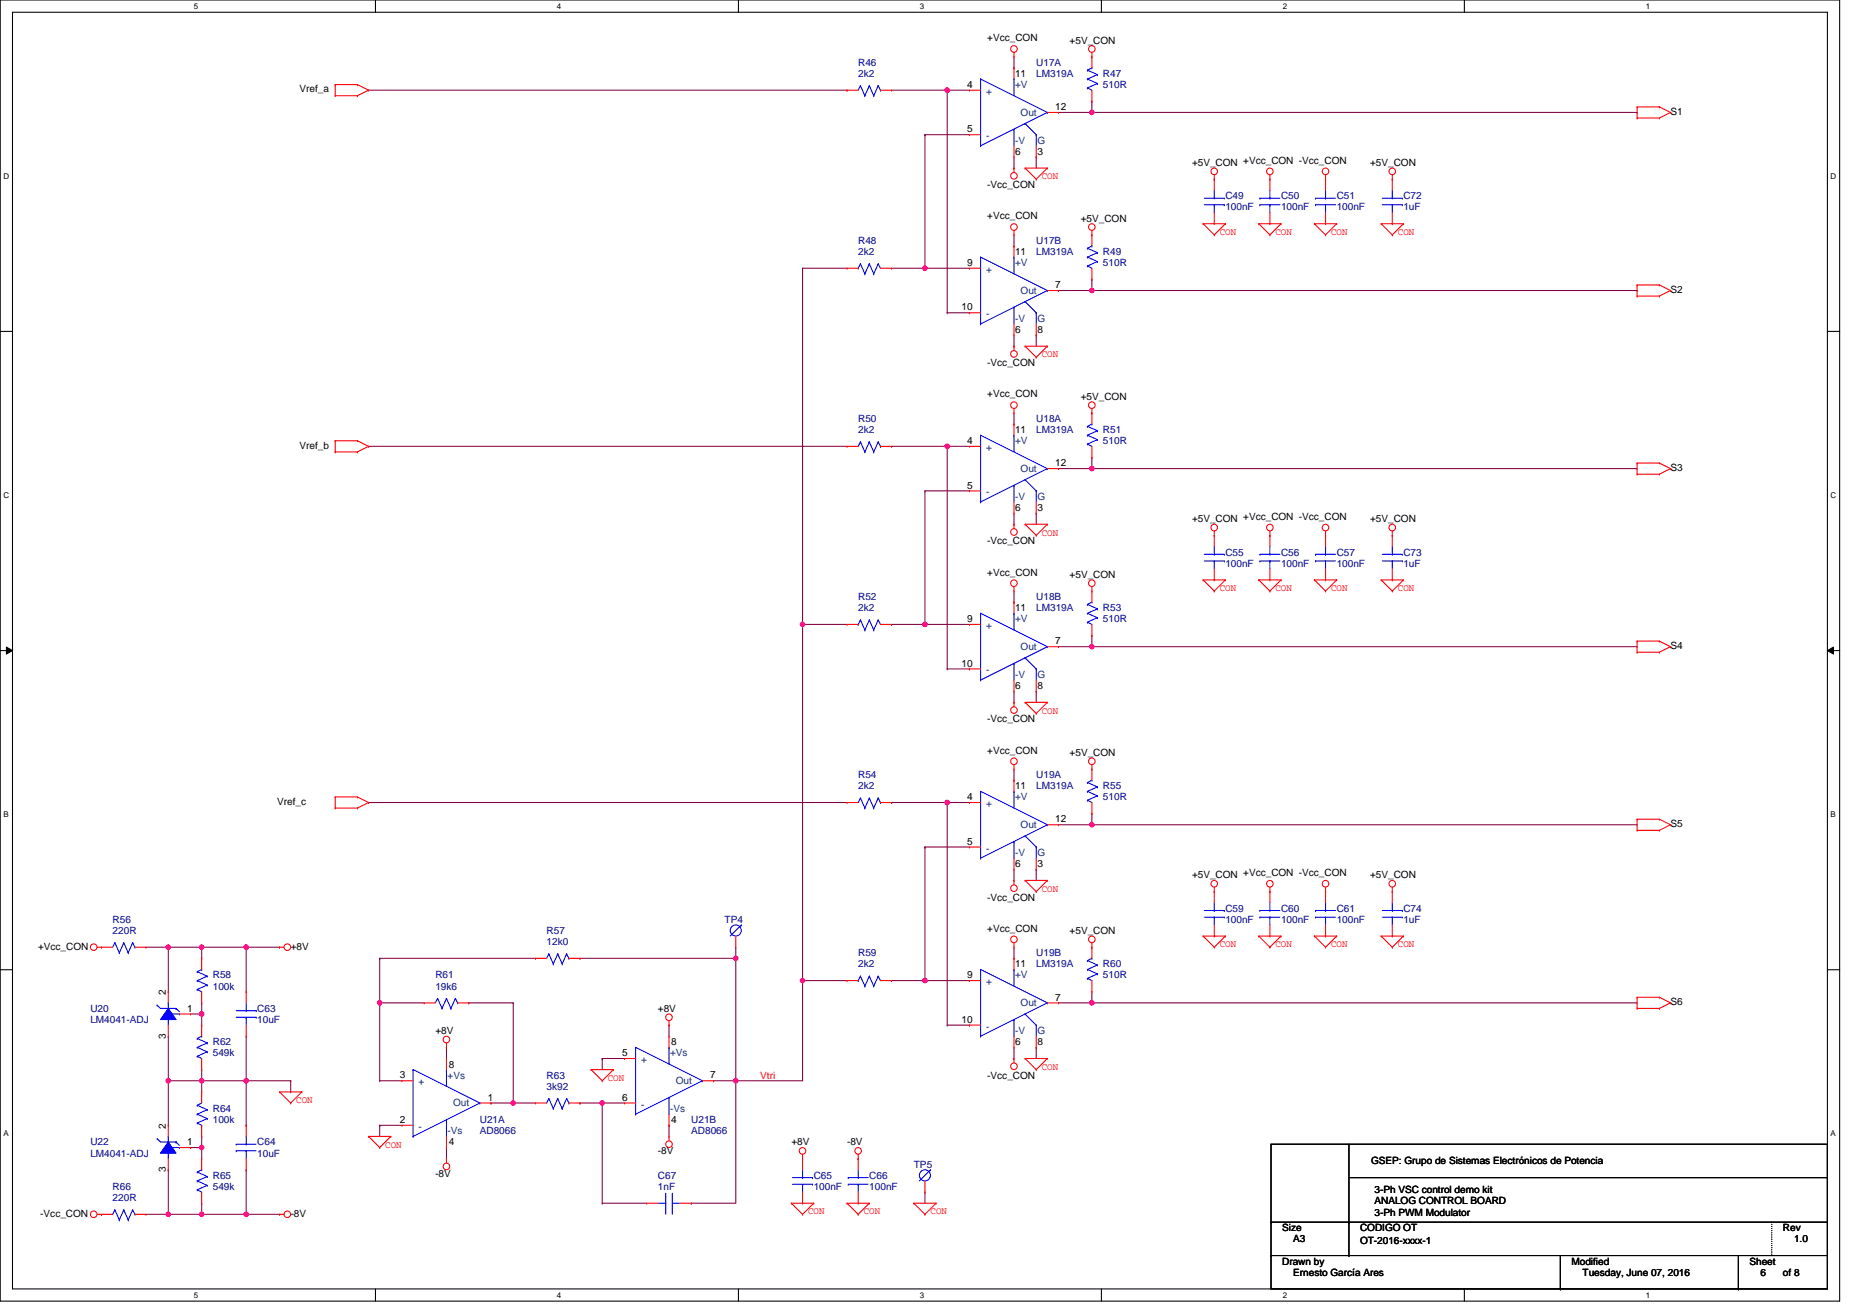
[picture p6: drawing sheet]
<svg xmlns="http://www.w3.org/2000/svg" width="297mm" height="210mm" viewBox="0 0 297 210" stroke-linecap="round" stroke-linejoin="round" font-family="sans-serif">
<defs><g id="words">
<g font-size="1.6" fill="#000080">
<text x="137.1" y="10.5">R46</text>
<text x="165.6" y="10.5">U17A</text>
<text x="137.1" y="12.3">2k2</text>
<text x="165.6" y="12.3">LM319A</text>
<text x="176.2" y="12.3">R47</text>
<text x="176.2" y="14.1">510R</text>
<text x="195.8" y="31.8">C49</text>
<text x="195.8" y="33.6">100nF</text>
<text x="204.7" y="31.8">C50</text>
<text x="204.7" y="33.6">100nF</text>
<text x="213.6" y="31.8">C51</text>
<text x="213.6" y="33.6">100nF</text>
<text x="224.2" y="31.8">C72</text>
<text x="224.2" y="33.6">1uF</text>
<text x="137.1" y="39">R48</text>
<text x="137.1" y="40.7">2k2</text>
<text x="165.6" y="39">U17B</text>
<text x="165.6" y="40.7">LM319A</text>
<text x="176.2" y="40.7">R49</text>
<text x="176.2" y="42.5">510R</text>
<text x="137.1" y="67.4">R50</text>
<text x="137.1" y="69.2">2k2</text>
<text x="165.6" y="67.4">U18A</text>
<text x="165.6" y="69.2">LM319A</text>
<text x="176.2" y="69.2">R51</text>
<text x="176.2" y="71">510R</text>
<text x="195.8" y="88.7">C55</text>
<text x="204.7" y="88.7">C56</text>
<text x="213.6" y="88.7">C57</text>
<text x="224.2" y="88.7">C73</text>
<text x="137.1" y="95.9">R52</text>
<text x="165.6" y="95.9">U18B</text>
<text x="195.8" y="90.5">100nF</text>
<text x="204.7" y="90.5">100nF</text>
<text x="213.6" y="90.5">100nF</text>
<text x="224.2" y="90.5">1uF</text>
<text x="137.1" y="97.6">2k2</text>
<text x="165.6" y="97.6">LM319A</text>
<text x="176.2" y="97.6">R53</text>
<text x="176.2" y="99.4">510R</text>
<text x="137.1" y="124.3">R54</text>
<text x="165.6" y="124.3">U19A</text>
<text x="137.1" y="126.1">2k2</text>
<text x="165.6" y="126.1">LM319A</text>
<text x="176.2" y="126.1">R55</text>
<text x="176.2" y="127.9">510R</text>
<text x="18" y="147.4">R56</text>
<text x="18" y="149.2">220R</text>
<text x="87.3" y="149.2">R57</text>
<text x="115.8" y="147.4">TP4</text>
<text x="195.8" y="145.6">C59</text>
<text x="195.8" y="147.4">100nF</text>
<text x="204.7" y="145.6">C60</text>
<text x="204.7" y="147.4">100nF</text>
<text x="213.6" y="145.6">C61</text>
<text x="213.6" y="147.4">100nF</text>
<text x="224.2" y="145.6">C74</text>
<text x="224.2" y="147.4">1uF</text>
<text x="87.3" y="151">12k0</text>
<text x="137.1" y="152.7">R59</text>
<text x="137.1" y="154.5">2k2</text>
<text x="165.6" y="152.7">U19B</text>
<text x="165.6" y="154.5">LM319A</text>
<text x="176.2" y="154.5">R60</text>
<text x="14.4" y="161.6">U20</text>
<text x="34" y="156.3">R58</text>
<text x="34" y="158.1">100k</text>
<text x="41.1" y="161.6">C63</text>
<text x="69.6" y="156.3">R61</text>
<text x="69.6" y="158.1">19k6</text>
<text x="176.2" y="156.3">510R</text>
<text x="14.4" y="163.4">LM4041-ADJ</text>
<text x="34" y="167">R62</text>
<text x="41.1" y="163.4">10uF</text>
<text x="34" y="168.8">549k</text>
<text x="87.3" y="172.3">R63</text>
<text x="34" y="177.6">R64</text>
<text x="34" y="179.4">100k</text>
<text x="76.7" y="179.4">U21A</text>
<text x="87.3" y="174.1">3k92</text>
<text x="110.5" y="179.4">U21B</text>
<text x="14.4" y="183">U22</text>
<text x="14.4" y="184.8">LM4041-ADJ</text>
<text x="41.1" y="183">C64</text>
<text x="41.1" y="184.8">10uF</text>
<text x="76.7" y="181.2">AD8066</text>
<text x="110.5" y="181.2">AD8066</text>
<text x="18" y="190.1">R66</text>
<text x="18" y="191.9">220R</text>
<text x="34" y="188.3">R65</text>
<text x="34" y="190.1">549k</text>
<text x="105.1" y="188.3">C67</text>
<text x="105.1" y="190.1">1nF</text>
<text x="130" y="188.3">C65</text>
<text x="130" y="190.1">100nF</text>
<text x="138.9" y="188.3">C66</text>
<text x="138.9" y="190.1">100nF</text>
<text x="146" y="186.5">TP5</text>
</g>
<g font-size="1.6">
<text x="157.8" y="6.6">+Vcc_CON</text>
<text x="170.9" y="7">+5V_CON</text>
<text x="47.9" y="14.8">Vref_a</text>
<text x="154.5" y="14">4</text>
<text x="162.2" y="12.3">11</text>
<text x="168.6" y="17.6">12</text>
<text x="154.5" y="21.1">5</text>
<text x="266.9" y="18.3">S1</text>
<text x="162.2" y="24.7">6</text>
<text x="165.8" y="24.7">3</text>
<text x="190.5" y="26.5">+5V_CON +Vcc_CON -Vcc_CON</text>
<text x="218.9" y="26.5">+5V_CON</text>
<text x="157.8" y="35">+Vcc_CON</text>
<text x="157.8" y="30.1">-Vcc_CON</text>
<text x="172.7" y="35.4">+5V_CON</text>
<text x="162.2" y="40.7">11</text>
<text x="154.5" y="42.5">9</text>
<text x="168.6" y="46">7</text>
<text x="266.9" y="46.8">S2</text>
<text x="153.7" y="49.6">10</text>
<text x="162.2" y="53.2">6</text>
<text x="165.8" y="53.2">8</text>
<text x="157.8" y="58.5">-Vcc_CON</text>
<text x="157.8" y="63.5">+Vcc_CON</text>
<text x="172.7" y="63.8">+5V_CON</text>
<text x="47.9" y="71.7">Vref_b</text>
<text x="154.5" y="70.9">4</text>
<text x="162.2" y="69.2">11</text>
<text x="168.6" y="74.5">12</text>
<text x="266.9" y="75.2">S3</text>
<text x="154.5" y="78">5</text>
<text x="162.2" y="81.6">6</text>
<text x="165.8" y="81.6">3</text>
<text x="190.5" y="83.4">+5V_CON +Vcc_CON -Vcc_CON</text>
<text x="218.9" y="83.4">+5V_CON</text>
<text x="157.8" y="87">-Vcc_CON</text>
<text x="157.8" y="91.9">+Vcc_CON</text>
<text x="170.9" y="92.3">+5V_CON</text>
<text x="154.5" y="99.4">9</text>
<text x="162.2" y="97.6">11</text>
<text x="153.7" y="106.5">10</text>
<text x="168.6" y="102.9">7</text>
<text x="266.9" y="103.7">S4</text>
<text x="162.2" y="110.1">6</text>
<text x="165.8" y="110.1">8</text>
<text x="157.8" y="115.4">-Vcc_CON</text>
<text x="157.8" y="120.4">+Vcc_CON</text>
<text x="170.9" y="120.7">+5V_CON</text>
<text x="44.3" y="128.6">Vref_c</text>
<text x="154.5" y="127.8">4</text>
<text x="162.2" y="126.1">11</text>
<text x="168.6" y="131.4">12</text>
<text x="154.5" y="134.9">5</text>
<text x="266.9" y="132.1">S5</text>
<text x="157.8" y="143.9">-Vcc_CON</text>
<text x="162.2" y="138.5">6</text>
<text x="165.8" y="138.5">3</text>
<text x="190.5" y="140.3">+5V_CON +Vcc_CON -Vcc_CON</text>
<text x="218.9" y="140.3">+5V_CON</text>
<text x="157.8" y="148.8">+Vcc_CON</text>
<text x="170.9" y="149.2">+5V_CON</text>
<text x="6.1" y="151.7">+Vcc_CON</text>
<text x="46.4" y="151.7">+8V</text>
<text x="162.2" y="154.5">11</text>
<text x="26.5" y="159" transform="rotate(-90 26.5 159)">2</text>
<text x="29.9" y="161.6">1</text>
<text x="105.1" y="161.6">+8V</text>
<text x="154.5" y="156.3">9</text>
<text x="168.6" y="159.8">7</text>
<text x="266.9" y="160.6">S6</text>
<text x="26.5" y="165.9" transform="rotate(-90 26.5 165.9)">3</text>
<text x="69.6" y="165.2">+8V</text>
<text x="107.3" y="167">8</text>
<text x="153.7" y="163.4">10</text>
<text x="162.2" y="167">6</text>
<text x="165.8" y="167">8</text>
<text x="63.9" y="172.3">3</text>
<text x="71.7" y="170.5">8</text>
<text x="99.4" y="168.7">5</text>
<text x="113.5" y="172.3">7</text>
<text x="157.8" y="172.3">-Vcc_CON</text>
<text x="63.9" y="179.4">2</text>
<text x="77.9" y="175.8">1</text>
<text x="99.4" y="175.8">6</text>
<text x="107.3" y="179.4">4</text>
<text x="26.5" y="180.3" transform="rotate(-90 26.5 180.3)">2</text>
<text x="29.9" y="182.9">1</text>
<text x="71.7" y="183">4</text>
<text x="105.1" y="184.4">-8V</text>
<text x="126.5" y="183">+8V</text>
<text x="135.3" y="183">-8V</text>
<text x="26.5" y="187.2" transform="rotate(-90 26.5 187.2)">3</text>
<text x="69.6" y="187.9">-8V</text>
<text x="219.1" y="186">GSEP: Grupo de Sistemas Electrónicos de Potencia</text>
<text x="219.6" y="190.6">3-Ph VSC control demo kit</text>
<text x="6.4" y="194.4">-Vcc_CON</text>
<text x="46.4" y="194.4">-8V</text>
<text x="204.9" y="196.7">Size</text>
<text x="217.3" y="196.7">CODIGO OT</text>
<text x="219.6" y="192.4">ANALOG CONTROL BOARD</text>
<text x="219.6" y="194.2">3-Ph PWM Modulator</text>
<text x="284.9" y="196.7">Rev</text>
<text x="204.9" y="202">Drawn by</text>
<text x="206.6" y="198.4">A3</text>
<text x="206.6" y="203.8">Ernesto García Ares</text>
<text x="217.3" y="198.8">OT-2016-xxxx-1</text>
<text x="251.1" y="202">Modified</text>
<text x="252.9" y="203.8">Tuesday, June 07, 2016</text>
<text x="279.5" y="202">Sheet</text>
<text x="281.3" y="203.8">6</text>
<text x="284.9" y="203.8">of 8</text>
<text x="286.7" y="198.4">1.0</text>
</g>
<g font-size="1.6" fill="#004080">
<text x="157.6" y="15.1">+</text>
<text x="162.2" y="14.1">+V</text>
<text x="157.6" y="22.2">-</text>
<text x="162.2" y="23">-V</text>
<text x="163.1" y="18.5">Out</text>
<text x="165.8" y="23">G</text>
<text x="157.6" y="43.6">+</text>
<text x="162.2" y="42.5">+V</text>
<text x="163.1" y="47">Out</text>
<text x="157.6" y="50.7">-</text>
<text x="162.2" y="51.4">-V</text>
<text x="165.8" y="51.4">G</text>
<text x="162.2" y="71">+V</text>
<text x="157.6" y="72">+</text>
<text x="163.1" y="75.4">Out</text>
<text x="157.6" y="79.1">-</text>
<text x="162.2" y="79.9">-V</text>
<text x="165.8" y="79.9">G</text>
<text x="157.6" y="100.5">+</text>
<text x="162.2" y="99.4">+V</text>
<text x="157.6" y="107.6">-</text>
<text x="163.1" y="103.9">Out</text>
<text x="162.2" y="108.3">-V</text>
<text x="165.8" y="108.3">G</text>
<text x="157.6" y="128.9">+</text>
<text x="162.2" y="127.9">+V</text>
<text x="157.6" y="136">-</text>
<text x="162.2" y="136.7">-V</text>
<text x="163.1" y="132.3">Out</text>
<text x="165.8" y="136.7">G</text>
<text x="157.6" y="157.4">+</text>
<text x="162.2" y="156.3">+V</text>
<text x="163.1" y="160.8">Out</text>
<text x="157.6" y="164.5">-</text>
<text x="162.2" y="165.2">-V</text>
<text x="165.8" y="165.2">G</text>
<text x="66.9" y="173.4">+</text>
<text x="71.5" y="172.3">+Vs</text>
<text x="102.5" y="169.8">+</text>
<text x="107.1" y="168.8">+Vs</text>
<text x="108" y="173.2">Out</text>
<text x="72.4" y="176.8">Out</text>
<text x="102.5" y="176.9">-</text>
<text x="107.1" y="177.6">-Vs</text>
<text x="66.9" y="180.5">-</text>
<text x="71.5" y="181.2">-Vs</text>
</g>
<g font-size="1.6" fill="#f00">
<text x="166.5" y="28.6">CON</text>
<text x="194.9" y="37.5">CON</text>
<text x="203.8" y="37.5">CON</text>
<text x="212.7" y="37.5">CON</text>
<text x="223.4" y="37.5">CON</text>
<text x="166.5" y="57.1">CON</text>
<text x="166.5" y="85.5">CON</text>
<text x="194.9" y="94.4">CON</text>
<text x="203.8" y="94.4">CON</text>
<text x="212.7" y="94.4">CON</text>
<text x="223.4" y="94.4">CON</text>
<text x="166.5" y="114">CON</text>
<text x="166.5" y="142.4">CON</text>
<text x="194.9" y="151.3">CON</text>
<text x="203.8" y="151.3">CON</text>
<text x="212.7" y="151.3">CON</text>
<text x="223.4" y="151.3">CON</text>
<text x="97.1" y="172.7">CON</text>
<text x="121.5" y="172.3">Vtri</text>
<text x="166.5" y="170.9">CON</text>
<text x="47.3" y="176.2">CON</text>
<text x="61.6" y="183.3">CON</text>
<text x="129.1" y="194">CON</text>
<text x="138" y="194">CON</text>
<text x="148.7" y="194">CON</text>
</g>
<g font-size="1.3">
<text x="31" y="1.4">5</text>
<text x="89" y="1.4">4</text>
<text x="147" y="1.4">3</text>
<text x="205" y="1.4">2</text>
<text x="263" y="1.4">1</text>
<text x=".5" y="28.6">D</text>
<text x="292.5" y="28.6">D</text>
<text x=".5" y="79.6">C</text>
<text x="292.5" y="79.6">C</text>
<text x=".5" y="130.5">B</text>
<text x="292.5" y="130.5">B</text>
<text x=".5" y="181.5">A</text>
<text x="292.5" y="181.5">A</text>
<text x="31" y="207.3">5</text>
<text x="89" y="207.3">4</text>
<text x="147" y="207.3">3</text>
<text x="205" y="207.3">2</text>
<text x="263" y="207.3">1</text>
</g>
</g></defs>
<path d="M0 0h293.9v207.8h-293.9zM2 2h290v203.9h-290z" fill="none" stroke="#000" stroke-width=".17"/>
<g fill="#fff">
<path d="M31 .3h.7v1.4h-.7z"/>
<path d="M31 206.2h.7v1.4h-.7z"/>
</g>
<path d="M60 0v2M60 205.9v2" fill="none" stroke="#000" stroke-width=".17"/>
<g fill="#fff">
<path d="M89 .3h.7v1.4h-.7z"/>
<path d="M89 206.2h.7v1.4h-.7z"/>
</g>
<path d="M118 0v2M118 205.9v2" fill="none" stroke="#000" stroke-width=".17"/>
<g fill="#fff">
<path d="M147 .3h.7v1.4h-.7z"/>
<path d="M147 206.2h.7v1.4h-.7z"/>
</g>
<path d="M176 0v2M176 205.9v2" fill="none" stroke="#000" stroke-width=".17"/>
<g fill="#fff">
<path d="M205 .3h.7v1.4h-.7z"/>
<path d="M205 206.2h.7v1.4h-.7z"/>
</g>
<path d="M234 0v2M234 205.9v2" fill="none" stroke="#000" stroke-width=".17"/>
<g fill="#fff">
<path d="M263 .3h.7v1.4h-.7z"/>
<path d="M263 206.2h.7v1.4h-.7z"/>
<path d="M.5 27.4h1v1.5h-1z"/>
<path d="M292.5 27.4h.9v1.5h-.9z"/>
<path d="M.5 78.4h1v1.4h-1z"/>
<path d="M292.5 78.4h.9v1.4h-.9z"/>
</g>
<path d="M0 52.9h2M292 52.9h1.9" fill="none" stroke="#000" stroke-width=".17"/>
<g fill="#fff">
<path d="M.5 129.4h.9v1.4h-.9z"/>
<path d="M292.5 129.4h.8v1.4h-.8z"/>
</g>
<path d="M0 103.9h2M292 103.9h1.9" fill="none" stroke="#000" stroke-width=".17"/>
<path d="M1 103.4l1 .5-1 .6zM292 103.9l1-.5v1.1z" fill="#000"/>
<path d="M1 103.4l1 .5-1 .6zM292 103.9l1-.5v1.1z" fill="none" stroke="#000" stroke-width=".16"/>
<g fill="#fff">
<path d="M.5 180.4h.9v1.4h-.9z"/>
<path d="M292.5 180.4h.8v1.4h-.8z"/>
</g>
<path d="M0 154.9h2M292 154.9h1.9" fill="none" stroke="#000" stroke-width=".17"/>
<path d="M58.9 14.4h76.4M135.3 14.4h.1M142.5 14.4h8.8M151.3 14.4h.1" fill="none" stroke="#800040" stroke-width=".17"/>
<circle cx="151.3" cy="14.4" r=".36" fill="#f0f"/>
<circle cx="151.3" cy="14.4" r=".36" fill="none" stroke="#f0f" stroke-width=".17"/>
<path d="M142.5 42.9h5.3M147.8 42.9h.1M142.5 71.3h.1M142.5 71.3h8.8M142.5 99.7h.1M142.5 99.7h5.3" fill="none" stroke="#800040" stroke-width=".17"/>
<circle cx="151.3" cy="71.3" r=".36" fill="#f0f"/>
<circle cx="151.3" cy="71.3" r=".36" fill="none" stroke="#f0f" stroke-width=".17"/>
<path d="M142.5 128.2h.1M142.5 128.2h8.8" fill="none" stroke="#800040" stroke-width=".17"/>
<circle cx="151.3" cy="128.2" r=".36" fill="#f0f"/>
<circle cx="151.3" cy="128.2" r=".36" fill="none" stroke="#f0f" stroke-width=".17"/>
<g fill="none" stroke="#800040" stroke-width=".17">
<path d="M60.7 160.2h.1M60.7 172.6h.1M60.7 160.2h7.1M60.7 160.2v12.4M60.7 172.6h3.5M71.3 167.3h.1M71.3 167.3v1.8M74.9 160.2h.1M74.9 160.2h7.1M82 160.2h.1M82 160.2v16M106.9 163.8h.1"/>
<path d="M106.9 179.8h.1M106.9 163.8v1.7M106.9 179.8v1.7M71.3 183.3h.1M71.3 183.3v1.8"/>
</g>
<circle cx="82" cy="176.2" r=".36" fill="#f0f"/>
<circle cx="82" cy="176.2" r=".36" fill="none" stroke="#f0f" stroke-width=".17"/>
<path d="M60.7 153.1h.1M60.7 153.1h24.9M60.7 153.1v7.1M78.5 176.2h.1M78.5 176.2h3.5" fill="none" stroke="#800040" stroke-width=".17"/>
<circle cx="60.7" cy="160.2" r=".36" fill="#f0f"/>
<circle cx="60.7" cy="160.2" r=".36" fill="none" stroke="#f0f" stroke-width=".17"/>
<path d="M96.2 176.2h.1M96.2 176.2v16M96.2 192.2h.1M96.2 192.2h7.1" fill="none" stroke="#800040" stroke-width=".17"/>
<circle cx="96.2" cy="176.2" r=".36" fill="#f0f"/>
<circle cx="96.2" cy="176.2" r=".36" fill="none" stroke="#f0f" stroke-width=".17"/>
<g fill="none" stroke="#800040" stroke-width=".17">
<path d="M92.7 153.1h.1M92.7 153.1h24.9M117.6 153.1h.1M117.6 153.1v39.1h-7.1M82 176.2h.1M82 176.2h3.6M92.7 176.2h.1M92.7 176.2h7.1M96.2 176.2h.1M114 172.6h.1M114 172.6h3.6M117.6 172.6h.1"/>
<path d="M110.5 192.2h.1"/>
</g>
<circle cx="117.6" cy="172.6" r=".36" fill="#f0f"/>
<circle cx="117.6" cy="172.6" r=".36" fill="none" stroke="#f0f" stroke-width=".17"/>
<circle cx="117.6" cy="153.1" r=".36" fill="#f0f"/>
<circle cx="117.6" cy="153.1" r=".36" fill="none" stroke="#f0f" stroke-width=".17"/>
<g fill="none" stroke="#800040" stroke-width=".17">
<path d="M60.7 179.8h.1M60.7 179.8h3.5M60.7 179.8v1.7M96.2 169.1h.1M96.2 169.1h3.6M96.2 169.1v1.8M117.6 172.6h.1M117.6 172.6h10.6M30.4 183.3h.1M30.4 183.3h1.8M32.2 181.5h.1M32.2 183.3h.1"/>
<path d="M32.2 181.5v3.6"/>
</g>
<circle cx="32.2" cy="183.3" r=".36" fill="#f0f"/>
<circle cx="32.2" cy="183.3" r=".36" fill="none" stroke="#f0f" stroke-width=".17"/>
<path d="M26.9 172.6h.1M26.9 172.6v7.2M26.9 172.6h12.4M32.2 172.6h.1M32.2 172.6v1.8M39.3 172.6h.1M26.9 186.9h.1M26.9 186.9v7.1M32.2 192.2h.1M32.2 192.2v1.8" fill="none" stroke="#800040" stroke-width=".17"/>
<circle cx="32.2" cy="172.6" r=".36" fill="#f0f"/>
<circle cx="32.2" cy="172.6" r=".36" fill="none" stroke="#f0f" stroke-width=".17"/>
<circle cx="39.3" cy="172.6" r=".36" fill="#f0f"/>
<circle cx="39.3" cy="172.6" r=".36" fill="none" stroke="#f0f" stroke-width=".17"/>
<path d="M30.4 162h1.8M32.2 162h.1M32.2 160.2h.1M32.2 163.8h.1M32.2 160.2v3.6M39.3 179.8h.1M39.3 172.6v7.2M39.3 194h.1M39.3 186.9v7.1" fill="none" stroke="#800040" stroke-width=".17"/>
<circle cx="32.2" cy="162" r=".36" fill="#f0f"/>
<circle cx="32.2" cy="162" r=".36" fill="none" stroke="#f0f" stroke-width=".17"/>
<path d="M26.9 172.6h.1M26.9 165.5v7.1" fill="none" stroke="#800040" stroke-width=".17"/>
<circle cx="26.9" cy="172.6" r=".36" fill="#f0f"/>
<circle cx="26.9" cy="172.6" r=".36" fill="none" stroke="#f0f" stroke-width=".17"/>
<path d="M26.9 151.3h.1M26.9 151.3v7.1" fill="none" stroke="#800040" stroke-width=".17"/>
<circle cx="26.9" cy="151.3" r=".36" fill="#f0f"/>
<circle cx="26.9" cy="151.3" r=".36" fill="none" stroke="#f0f" stroke-width=".17"/>
<path d="M26.9 151.3h5.3M32.2 151.3h.1M32.2 153.1h.1M32.2 151.3v1.8M39.3 151.3h.1M39.3 151.3v7.1M32.2 172.6h.1M32.2 170.9v1.7" fill="none" stroke="#800040" stroke-width=".17"/>
<circle cx="39.3" cy="151.3" r=".36" fill="#f0f"/>
<circle cx="39.3" cy="151.3" r=".36" fill="none" stroke="#f0f" stroke-width=".17"/>
<path d="M32.2 151.3h.1M32.2 151.3h7.1" fill="none" stroke="#800040" stroke-width=".17"/>
<circle cx="32.2" cy="151.3" r=".36" fill="#f0f"/>
<circle cx="32.2" cy="151.3" r=".36" fill="none" stroke="#f0f" stroke-width=".17"/>
<path d="M23.3 151.3h3.6M26.9 151.3h.1M39.3 172.6h.1M39.3 165.5v7.1M23.3 194h3.6M26.9 194h.1" fill="none" stroke="#800040" stroke-width=".17"/>
<circle cx="26.9" cy="194" r=".36" fill="#f0f"/>
<circle cx="26.9" cy="194" r=".36" fill="none" stroke="#f0f" stroke-width=".17"/>
<path d="M26.9 194h12.4M32.2 194h.1M39.3 194h.1" fill="none" stroke="#800040" stroke-width=".17"/>
<circle cx="32.2" cy="194" r=".36" fill="#f0f"/>
<circle cx="32.2" cy="194" r=".36" fill="none" stroke="#f0f" stroke-width=".17"/>
<circle cx="39.3" cy="194" r=".36" fill="#f0f"/>
<circle cx="39.3" cy="194" r=".36" fill="none" stroke="#f0f" stroke-width=".17"/>
<g fill="none" stroke="#800040" stroke-width=".17">
<path d="M147.8 21.5h.1M147.8 21.5h7.1M165.6 25.1h.1M165.6 25.1v1.8M147.8 42.9h.1M147.8 42.9h7.1M165.6 53.5h.1M165.6 53.5v1.8M165.6 82h.1M165.6 82v1.7M165.6 110.4h.1M165.6 110.4v1.8"/>
<path d="M165.6 138.9h.1M165.6 138.9v1.7M39.3 151.3h5.4M44.7 151.3h.1M39.3 172.6h7.1M46.4 172.6h.1M46.4 174.4h.1M46.4 172.6v1.8M165.6 167.3h.1M165.6 167.3v1.8M39.3 194h5.4M44.7 194h.1"/>
</g>
<circle cx="147.8" cy="42.8" r=".36" fill="#f0f"/>
<circle cx="147.8" cy="42.8" r=".36" fill="none" stroke="#f0f" stroke-width=".17"/>
<path d="M147.8 99.7h.1M147.8 99.7h7.1" fill="none" stroke="#800040" stroke-width=".17"/>
<circle cx="147.8" cy="99.7" r=".36" fill="#f0f"/>
<circle cx="147.8" cy="99.7" r=".36" fill="none" stroke="#f0f" stroke-width=".17"/>
<g fill="none" stroke="#800040" stroke-width=".17">
<path d="M151.3 14.4h.1M151.3 14.4v35.6M151.3 14.4h3.6M147.8 21.5h.1M147.8 21.5v21.4M151.3 50h.1M58.9 71.3h.1M58.9 71.3h76.4M147.8 78.4v21.3M151.3 71.3h.1M151.3 71.3h3.6M151.3 71.3v35.6"/>
<path d="M128.2 99.7h.1M128.2 99.7v72.9M147.8 99.7h.1M151.3 106.9h.1M58.9 128.2h.1M58.9 128.2h76.4M147.8 135.3h.1M147.8 135.3v21.3h-5.3M151.3 128.2h.1M151.3 128.2h3.6M128.2 156.6h.1M128.2 156.6h7.1"/>
<path d="M142.5 156.6h.1"/>
</g>
<circle cx="128.2" cy="156.6" r=".36" fill="#f0f"/>
<circle cx="128.2" cy="156.6" r=".36" fill="none" stroke="#f0f" stroke-width=".17"/>
<circle cx="128.2" cy="99.7" r=".36" fill="#f0f"/>
<circle cx="128.2" cy="99.7" r=".36" fill="none" stroke="#f0f" stroke-width=".17"/>
<path d="M128.2 42.9h.1M128.2 42.9v56.8M128.2 42.9h7.1M128.2 99.7h.1M128.2 99.7h7.1M174.5 158.4v1.8M169.1 160.2h92.5M174.5 160.2h.1M261.6 160.2h.1" fill="none" stroke="#800040" stroke-width=".17"/>
<circle cx="174.5" cy="160.2" r=".36" fill="#f0f"/>
<circle cx="174.5" cy="160.2" r=".36" fill="none" stroke="#f0f" stroke-width=".17"/>
<path d="M169.1 131.8h92.5M174.5 131.8h.1M174.5 130h.1M174.5 130v1.8M261.6 131.8h.1" fill="none" stroke="#800040" stroke-width=".17"/>
<circle cx="174.5" cy="131.7" r=".36" fill="#f0f"/>
<circle cx="174.5" cy="131.7" r=".36" fill="none" stroke="#f0f" stroke-width=".17"/>
<path d="M169.1 103.3h92.5M174.5 103.3h.1M174.5 101.5h.1M174.5 101.5v1.8M261.6 103.3h.1" fill="none" stroke="#800040" stroke-width=".17"/>
<circle cx="174.5" cy="103.3" r=".36" fill="#f0f"/>
<circle cx="174.5" cy="103.3" r=".36" fill="none" stroke="#f0f" stroke-width=".17"/>
<path d="M169.1 74.9h92.5M174.5 74.9h.1M174.5 73.1h.1M174.5 73.1v1.8M261.6 74.9h.1" fill="none" stroke="#800040" stroke-width=".17"/>
<circle cx="174.5" cy="74.9" r=".36" fill="#f0f"/>
<circle cx="174.5" cy="74.9" r=".36" fill="none" stroke="#f0f" stroke-width=".17"/>
<path d="M169.1 46.4h92.5M174.5 46.4h.1M174.5 44.6h.1M174.5 44.6v1.8M261.6 46.4h.1" fill="none" stroke="#800040" stroke-width=".17"/>
<circle cx="174.5" cy="46.4" r=".36" fill="#f0f"/>
<circle cx="174.5" cy="46.4" r=".36" fill="none" stroke="#f0f" stroke-width=".17"/>
<path d="M169.1 18h92.5M174.5 18h.1M174.5 16.2h.1M174.5 16.2v1.8M261.6 18h.1" fill="none" stroke="#800040" stroke-width=".17"/>
<circle cx="174.5" cy="18" r=".36" fill="#f0f"/>
<circle cx="174.5" cy="18" r=".36" fill="none" stroke="#f0f" stroke-width=".17"/>
<g fill="none" stroke="#800040" stroke-width=".17">
<path d="M162 10.8h.1M162 9.1v1.7M162 26.9h.1M162 39.3h.1M162 25.1v1.8M162 37.5v1.8M151.3 50h3.6M154.9 50h.1M162 55.3h.1M162 53.5v1.8M147.8 78.4h.1M147.8 78.4h7.1"/>
<path d="M162 67.7h.1M162 66v1.7M162 83.7h.1M162 96.2h.1M162 82v1.7M162 94.4v1.8M151.3 106.9h3.6M154.9 106.9h.1M162 112.2h.1M162 110.4v1.8M147.8 135.3h.1M147.8 135.3h7.1"/>
<path d="M151.3 128.2v35.6M162 124.6h.1M162 122.9v1.7M162 138.9v1.7M147.8 156.6h7.1M154.9 156.6h.1M162 140.6h.1M162 153.1h.1M162 151.3v1.8M151.3 163.8h.1M151.3 163.8h3.6M154.9 163.8h.1"/>
<path d="M162 169.1h.1M162 167.3v1.8"/>
</g>
<circle cx="147.8" cy="156.6" r=".36" fill="#f0f"/>
<circle cx="147.8" cy="156.6" r=".36" fill="none" stroke="#f0f" stroke-width=".17"/>
<path d="M117.6 153.1h.1M117.6 151.3v1.8M147.8 190.4h.1M147.8 190.4v1.8" fill="none" stroke="#800040" stroke-width=".17"/>
<g fill="none" stroke="#f00" stroke-width=".17">
<path d="M53.6 15.3h.1M53.6 13.5h.1M53.6 13.5h3.5M53.6 15.3h3.5M53.6 13.5v1.8M57.1 13.5h.1M57.1 15.3h.1M57.1 13.5l1.8 .9M58.9 14.4h.1M58.9 14.4l-1.8 .9M162 9.1h.1M162 8.4v.7"/>
<path d="M174.5 9.1h.1M174.5 8.4v.7M261.6 18.8h.1M261.6 17.1h.1M261.6 17.1v1.7M261.6 17.1h3.5M261.6 18.8h3.5M265.1 17.1h.1M265.1 18.8h.1M265.1 17.1l1.8 .9M266.9 18h.1M266.9 18l-1.8 .8"/>
<path d="M162 37.5h.1M162 26.9h.1M162 26.9v.7M162 36.8v.7M163.8 26.9h.1M163.8 26.9h3.6M163.8 26.9l1.8 1.7M165.6 28.6h.1M167.4 26.9h.1M167.4 26.9l-1.8 1.7M174.5 37.5h.1M174.5 36.8v.7"/>
<path d="M192.2 35.7h.1M192.2 35.7h3.6M192.2 35.7l1.8 1.8M194 37.5h.1M194 28.6h.1M194 27.9v.7M195.8 35.7h.1M195.8 35.7l-1.8 1.8M201.1 35.7h.1M201.1 35.7h3.6M201.1 35.7l1.8 1.8M202.9 37.5h.1"/>
<path d="M202.9 28.6h.1M202.9 27.9v.7M204.7 35.7h.1M204.7 35.7l-1.8 1.8M210 35.7h.1M210 35.7h3.6M210 35.7l1.8 1.8M211.8 37.5h.1M211.8 28.6h.1M211.8 27.9v.7M213.6 35.7h.1M213.6 35.7l-1.8 1.8"/>
<path d="M220.7 35.7h.1M220.7 35.7h3.5M220.7 35.7l1.8 1.8M222.5 37.5h.1M222.5 28.6h.1M222.5 27.9v.7M224.2 35.7h.1M224.2 35.7l-1.7 1.8M162 55.3h.1M162 55.3v.7M163.8 55.3h.1M163.8 55.3h3.6"/>
<path d="M163.8 55.3l1.8 1.8M165.6 57.1h.1M167.4 55.3h.1M167.4 55.3l-1.8 1.8M261.6 47.3h.1M261.6 45.5h.1M261.6 45.5v1.8M261.6 45.5h3.5M261.6 47.3h3.5M265.1 45.5h.1M265.1 47.3h.1M265.1 45.5l1.8 .9"/>
<path d="M266.9 46.4h.1M266.9 46.4l-1.8 .9M53.6 72.2h.1M53.6 70.4h.1M53.6 70.4v1.8M53.6 70.4h3.5M53.6 72.2h3.5M57.1 70.4h.1M57.1 72.2h.1M57.1 70.4l1.8 .9M58.9 71.3h.1M58.9 71.3l-1.8 .9"/>
<path d="M162 66h.1M162 65.3v.7M174.5 66h.1M174.5 65.3v.7M261.6 75.7h.1M261.6 74h.1M261.6 74v1.7M261.6 74h3.5M261.6 75.7h3.5M265.1 74h.1M265.1 75.7h.1M265.1 74l1.8 .9"/>
<path d="M266.9 74.9h.1M266.9 74.9l-1.8 .8M162 94.4h.1M162 83.7h.1M162 83.7v.8M162 93.7v.7M163.8 83.7h.1M163.8 83.7h3.6M163.8 83.7l1.8 1.8M165.6 85.5h.1M167.4 83.7h.1M167.4 83.7l-1.8 1.8"/>
<path d="M174.5 94.4h.1M174.5 93.7v.7M192.2 92.6h.1M192.2 92.6h3.6M192.2 92.6l1.8 1.8M194 94.4h.1M194 85.5h.1M194 84.8v.7M195.8 92.6h.1M195.8 92.6l-1.8 1.8M201.1 92.6h.1M201.1 92.6h3.6"/>
<path d="M201.1 92.6l1.8 1.8M202.9 94.4h.1M202.9 85.5h.1M202.9 84.8v.7M204.7 92.6h.1M204.7 92.6l-1.8 1.8M210 92.6h.1M210 92.6h3.6M210 92.6l1.8 1.8M211.8 94.4h.1M211.8 85.5h.1M211.8 84.8v.7"/>
<path d="M213.6 92.6h.1M213.6 92.6l-1.8 1.8M220.7 92.6h.1M220.7 92.6h3.5M220.7 92.6l1.8 1.8M222.5 94.4h.1M222.5 85.5h.1M222.5 92.6h.1M222.5 84.8v2.5M222.5 90.9v1.7M224.2 92.6h.1M224.2 92.6l-1.7 1.8"/>
<path d="M162 112.2h.1M162 112.2v.7M163.8 112.2h.1M163.8 112.2h3.6M163.8 112.2l1.8 1.8M165.6 114h.1M167.4 112.2h.1M167.4 112.2l-1.8 1.8M261.6 104.2h.1M261.6 102.4h.1M261.6 102.4v1.8M261.6 102.4h3.5"/>
<path d="M261.6 104.2h3.5M265.1 102.4h.1M265.1 104.2h.1M265.1 102.4l1.8 .9M266.9 103.3h.1M266.9 103.3l-1.8 .9M53.6 129.1h.1M53.6 127.3h.1M53.6 127.3v1.8M53.6 127.3h3.5M53.6 129.1h3.5M57.1 127.3h.1"/>
<path d="M57.1 129.1h.1M57.1 127.3l1.8 .9M58.9 128.2h.1M58.9 128.2l-1.8 .9M162 122.9h.1M162 122.2v.7M174.5 122.9h.1M174.5 122.2v.7M261.6 132.6h.1M261.6 130.9h.1M261.6 130.9v1.7M261.6 130.9h3.5"/>
<path d="M261.6 132.6h3.5M265.1 130.9h.1M265.1 132.6h.1M265.1 130.9l1.8 .9M266.9 131.8h.1M266.9 131.8l-1.8 .8M15.5 151.3h.7M16.2 151.3h.1M44.7 151.3h.1M44.7 151.3h.7M85.6 153.1h.1M85.6 153.1h1.7"/>
<path d="M90.9 153.1h1.8M92.7 153.1h.1M135.3 156.6h.1M135.3 156.6h1.8M140.7 156.6h1.8M142.5 156.6h.1M162 151.3h.1M162 140.6h.1M162 140.6v.8M162 150.6v.7M163.8 140.6h.1M163.8 140.6h3.6"/>
<path d="M163.8 140.6l1.8 1.8M165.6 142.4h.1M167.4 140.6h.1M167.4 140.6l-1.8 1.8M174.5 151.3h.1M174.5 150.6v.7M192.2 149.5h.1M192.2 149.5h3.6M192.2 149.5l1.8 1.8M194 151.3h.1M194 142.4h.1M194 149.5h.1"/>
<path d="M194 141.7v2.5M194 147.8v1.7M195.8 149.5h.1M195.8 149.5l-1.8 1.8M201.1 149.5h.1M201.1 149.5h3.6M201.1 149.5l1.8 1.8M202.9 151.3h.1M202.9 142.4h.1M202.9 141.7v.7M204.7 149.5h.1M204.7 149.5l-1.8 1.8"/>
<path d="M210 149.5h.1M210 149.5h3.6M210 149.5l1.8 1.8M211.8 151.3h.1M211.8 142.4h.1M211.8 141.7v.7M213.6 149.5h.1M213.6 149.5l-1.8 1.8M220.7 149.5h.1M220.7 149.5h3.5M220.7 149.5l1.8 1.8M222.5 151.3h.1"/>
<path d="M222.5 142.4h.1M222.5 149.5h.1M222.5 141.7v2.5M222.5 147.8v1.7M224.2 149.5h.1M224.2 149.5l-1.7 1.8M261.6 159.3h.1M261.6 159.3h3.5M261.6 159.3v1.8M265.1 159.3h.1M265.1 159.3l1.8 .9M39.3 179.8h.1"/>
<path d="M39.3 179.8v1.7M44.7 174.4h.1M44.7 174.4h3.5M44.7 174.4l1.7 1.8M46.4 176.2h.1M48.2 174.4h.1M48.2 174.4l-1.8 1.8M71.3 167.3h.1M71.3 166.6v.7M94.5 170.9h.1M94.5 170.9h3.5M94.5 170.9l1.7 1.7"/>
<path d="M96.2 172.6h.1M98 170.9h.1M98 170.9l-1.8 1.7M106.9 163.8h.1M106.9 163v.8M162 169.1h.1M162 169.1v.7M163.8 169.1h.1M163.8 169.1h3.6M163.8 169.1l1.8 1.8M165.6 170.9h.1M167.4 169.1h.1"/>
<path d="M167.4 169.1l-1.8 1.8M261.6 161.1h.1M261.6 161.1h3.5M265.1 161.1h.1M266.9 160.2h.1M266.9 160.2l-1.8 .9M15.5 194h.7M16.2 194h.1M39.3 186.9h.1M39.3 185.1v1.8M44.7 194h.1M44.7 194h.7"/>
<path d="M58.9 181.5h.1M58.9 181.5h3.5M58.9 181.5l1.8 1.8M60.7 183.3h.1M62.4 181.5h.1M62.4 181.5l-1.7 1.8M71.3 185.1h.1M71.3 185.1v.7M106.9 181.5h.1M106.9 181.5v.7M126.5 192.2h.1M126.5 192.2h3.5"/>
<path d="M126.5 192.2l1.7 1.8M128.2 185.1h.1M128.2 194h.1M128.2 184.4v.7M130 192.2h.1M130 192.2l-1.8 1.8M135.3 192.2h.1M135.3 192.2h3.6M135.3 192.2l1.8 1.8M137.1 185.1h.1M137.1 194h.1M137.1 184.4v.7"/>
<path d="M138.9 192.2h.1M138.9 192.2l-1.8 1.8M146 192.2h.1M146 192.2h3.6M146 192.2l1.8 1.8M147.8 194h.1M149.6 192.2h.1M149.6 192.2l-1.8 1.8"/>
<circle cx="162" cy="7.8" r=".53"/>
<circle cx="174.5" cy="7.8" r=".53"/>
<circle cx="162" cy="36.3" r=".53"/>
<circle cx="162" cy="28.1" r=".53"/>
<circle cx="174.5" cy="36.3" r=".53"/>
<circle cx="194" cy="27.4" r=".53"/>
<circle cx="202.9" cy="27.4" r=".53"/>
<circle cx="211.8" cy="27.4" r=".53"/>
<circle cx="222.5" cy="27.4" r=".53"/>
<circle cx="162" cy="56.5" r=".53"/>
<circle cx="162" cy="64.7" r=".53"/>
<circle cx="174.5" cy="64.7" r=".53"/>
<circle cx="162" cy="93.2" r=".53"/>
<circle cx="162" cy="85" r=".53"/>
<circle cx="174.5" cy="93.2" r=".53"/>
<circle cx="194" cy="84.3" r=".53"/>
<circle cx="202.9" cy="84.3" r=".53"/>
<circle cx="211.8" cy="84.3" r=".53"/>
<circle cx="222.5" cy="84.3" r=".53"/>
<circle cx="162" cy="113.4" r=".53"/>
<circle cx="162" cy="121.6" r=".53"/>
<circle cx="174.5" cy="121.6" r=".53"/>
<circle cx="15" cy="151.3" r=".53"/>
<circle cx="45.9" cy="151.3" r=".53"/>
<circle cx="162" cy="150.1" r=".53"/>
<circle cx="162" cy="141.9" r=".53"/>
<circle cx="174.5" cy="150.1" r=".53"/>
<circle cx="194" cy="141.2" r=".53"/>
<circle cx="202.9" cy="141.2" r=".53"/>
<circle cx="211.8" cy="141.2" r=".53"/>
<circle cx="222.5" cy="141.2" r=".53"/>
<circle cx="71.3" cy="166.1" r=".53"/>
<circle cx="106.9" cy="162.5" r=".53"/>
<circle cx="162" cy="170.3" r=".53"/>
<circle cx="15" cy="194" r=".53"/>
<circle cx="45.9" cy="194" r=".53"/>
<circle cx="71.3" cy="186.3" r=".53"/>
<circle cx="106.9" cy="182.8" r=".53"/>
<circle cx="128.2" cy="183.8" r=".53"/>
<circle cx="137.1" cy="183.8" r=".53"/>
</g>
<g fill="none" stroke="#000" stroke-width=".17">
<path d="M203.1 182.8h88.9v23.1h-88.9zM203.1 195.2h.1M203.1 195.2h88.9M215.5 195.2h.1M215.5 182.8v17.8M215.5 188.1h76.5M292 188.1h.1M203.1 200.6h.1M203.1 200.6h88.9M215.5 200.6h.1M249.3 205.9h.1M249.3 200.6v5.3"/>
<path d="M277.8 205.9h.1M277.8 200.6v5.3"/>
</g>
<path d="M283.1 195.2v5.4M283.1 200.6h.1" fill="none" stroke="#000" stroke-width=".17" stroke-dasharray="0 .3"/>
<g fill="none" stroke="#00f" stroke-width=".17">
<path d="M220.9 88.6h3.2M220.9 89.6h3.2M222.5 89.6h.1M222.5 88.6h.1M222.5 87.3v1.3M222.5 89.6v1.3M224.1 88.6h.1M224.1 89.6h.1M87.7 152.4h.1M87.7 152.4l.7 1.6M87.7 152.4l-.4 .7M88.4 154h.1"/>
<path d="M89.1 152.4h.1M89.1 152.4l-.7 1.6M89.1 152.4l.7 1.6M89.8 154h.1M90.5 152.4h.1M90.5 152.4l-.7 1.6M90.5 152.4l.4 .7M90.9 153.1h.1M137.1 156.6h.1M137.5 155.9h.1M137.5 155.9l.7 1.6M137.5 155.9l-.4 .7"/>
<path d="M138.2 157.5h.1M138.9 155.9h.1M138.9 155.9l.7 1.6M138.9 155.9l-.7 1.6M139.6 157.5h.1M140.3 155.9h.1M140.3 155.9l-.7 1.6M140.3 155.9l.4 .7M192.4 145.4h3.2M192.4 146.5h3.2M194 146.5h.1M194 145.4h.1"/>
<path d="M194 144.2v1.2M194 146.5v1.3M195.6 145.4h.1M195.6 146.5h.1M220.9 145.4h3.2M220.9 146.5h3.2M222.5 146.5h.1M222.5 145.4h.1M222.5 144.2v1.2M222.5 146.5v1.3M224.1 145.4h.1M224.1 146.5h.1"/>
<path d="M25.6 161.1h2.5M26.9 162.9h.1M26.9 160.2h.1M26.9 160.2v.9M26.9 162.9v.9M28.1 161.1h.1M37.7 183.8h.1M37.7 182.8h.1M37.7 183.8h3.2M37.7 182.8h3.2M39.3 182.8h.1M39.3 183.8h.1"/>
<path d="M39.3 181.5v1.3M39.3 183.8v1.3"/>
</g>
<path d="M26.9 161.1l1.2 1.8h-2.5z" fill-rule="evenodd" fill="#00f"/>
<g fill="none" stroke="#00f" stroke-width=".17">
<path d="M201.3 31.7h.1M201.3 32.7h.1M201.3 31.7h3.2M201.3 32.7h3.2M202.9 32.7h.1M202.9 31.7h.1M202.9 30.4v1.3M202.9 32.7v1.3M137.1 42.9h.1M137.5 42.1h.1M137.5 42.1l.7 1.6M137.5 42.1l-.4 .8"/>
<path d="M138.2 43.7h.1M138.9 42.1h.1M138.9 42.1l.7 1.6M138.9 42.1l-.7 1.6M139.6 43.7h.1M140.3 42.1h.1M140.3 42.1l-.7 1.6M140.3 42.1l.4 .8M201.3 88.6h.1M201.3 89.6h.1M201.3 88.6h3.2M201.3 89.6h3.2"/>
<path d="M202.9 89.6h.1M202.9 88.6h.1M202.9 87.3v1.3M202.9 89.6v1.3M137.5 127.5h.1M137.5 127.5l.7 1.6M137.5 127.5l-.4 .7M138.2 129.1h.1M138.9 127.5h.1M138.9 127.5l-.7 1.6M138.9 127.5l.7 1.6M139.6 129.1h.1"/>
<path d="M140.3 127.5h.1M140.3 127.5l-.7 1.6M140.3 127.5l.4 .7M140.7 128.2h.1M173.8 126.4h.1M173.8 125h.1M173.8 127.8h.1M173.8 126.4l1.6 .7M173.8 125l1.6 .7M173.8 127.8l.7 .4M174.5 124.6h.1M174.5 124.6l-.7 .4"/>
<path d="M175.4 127.1h.1M175.4 125.7h.1M175.4 127.1l-1.6 .7M175.4 125.7l-1.6 .7M31.5 156.6h.1M31.5 155.2h.1M31.5 158.1h.1M31.5 156.6l1.6 .8M31.5 155.2l1.6 .7M31.5 158.1l.7 .3M32.2 154.9h.1M32.2 154.9l-.7 .3"/>
<path d="M33.1 157.4h.1M33.1 155.9h.1M33.1 157.4l-1.6 .7M33.1 155.9l-1.6 .7M69.9 159.5h.1M69.9 159.5l.7 1.6M69.9 159.5l-.3 .7M71.3 159.5h.1M71.3 159.5l-.7 1.6M71.3 159.5l.7 1.6M72.8 159.5h.1M72.8 159.5l-.8 1.6"/>
<path d="M72.8 159.5l.3 .7M118.5 147.8h.1M118.5 147.8l-1.8 1.7M156.7 154.9h.1M156.7 154.9v10.6M156.7 154.9l10.7 5.3M162 154.9h.1M162 154.9v2.6M201.3 145.4h.1M201.3 146.5h.1M201.3 145.4h3.2M201.3 146.5h3.2"/>
<path d="M202.9 146.5h.1M202.9 145.4h.1M202.9 144.2v1.2M202.9 146.5v1.3M25.1 160.6h.1M25.1 160.6l.5 .5M26.9 161.1l1.2 1.8h-2.5zM26.9 162h1.8M28.1 161.1h.1M28.1 161.1l.6 .5M28.7 162h.1M70.6 161.1h.1"/>
<path d="M72 161.1h.1M73.1 160.2h.1M101.6 178h.1M101.6 167.3h.1M101.6 167.3v10.7M101.6 167.3l10.6 5.3M106.9 175.3h.1M106.9 167.3h.1M106.9 167.3v2.7M106.9 175.3v2.7M112.2 172.6h.1M112.2 172.6l-10.6 5.4"/>
<path d="M156.7 165.5h.1M162 162.9h.1M162 162.9v2.6M163.8 162h.1M163.8 162l1.8 1.8M165.6 163.8h.1M165.6 163.8v1.7M167.4 160.2h.1M167.4 160.2l-10.7 5.3M25.6 182.4h2.5M26.9 184.2h.1M26.9 181.5h.1"/>
<path d="M26.9 181.5v.9M26.9 184.2v.9M28.1 182.4h.1M135.5 189.2h.1M135.5 188.1h.1M135.5 189.2h3.2M135.5 188.1h3.2M137.1 188.1h.1M137.1 189.2h.1M137.1 186.9v1.2M137.1 189.2v1.2"/>
<circle cx="117.6" cy="148.6" r=".88"/>
</g>
<g fill="none" stroke="#f00" stroke-width=".17">
<path d="M202.9 35.7h.1M202.9 28.6h.1M202.9 28.6v1.8M202.9 34v1.7M135.3 42.9h.1M135.3 42.9h1.8M140.7 42.9h1.8M142.5 42.9h.1M202.9 92.6h.1M202.9 85.5h.1M202.9 85.5v1.8M202.9 90.9v1.7"/>
<path d="M135.3 128.2h.1M135.3 128.2h1.8M140.7 128.2h1.8M142.5 128.2h.1M174.5 130h.1M174.5 122.9h.1M174.5 122.9v1.7M174.5 128.2v1.8M26.9 158.4h.1M26.9 158.4v1.8M32.2 153.1h.1M32.2 153.1v1.8"/>
<path d="M32.2 158.4v1.8M117.6 151.3h.1M117.6 149.5v1.8M154.9 156.6h.1M154.9 156.6h1.8M162 153.1h.1M162 153.1v1.8M202.9 149.5h.1M202.9 142.4h.1M202.9 142.4v1.8M202.9 147.8v1.7M26.9 165.5h.1"/>
<path d="M26.9 163.8v1.7M28.7 162h1.7M30.4 162h.1M32.2 160.2h.1M67.8 160.2h.1M67.8 160.2h1.8M73.1 160.2h1.8M74.9 160.2h.1M99.8 169.1h.1M99.8 176.2h.1M99.8 169.1h1.8M99.8 176.2h1.8"/>
<path d="M106.9 165.5h.1M106.9 179.8h.1M106.9 165.5v1.8M106.9 178v1.8M112.2 172.6h1.8M114 172.6h.1M154.9 163.8h.1M154.9 163.8h1.8M162 167.3h.1M162 165.5v1.8M165.6 167.3h.1M165.6 165.5v1.8"/>
<path d="M167.4 160.2h1.7M169.1 160.2h.1M137.1 185.1h.1M137.1 192.2h.1M137.1 185.1v1.8M137.1 190.4v1.8"/>
</g>
<path d="M26.9 182.4l1.2 1.8h-2.5z" fill-rule="evenodd" fill="#00f"/>
<g fill="none" stroke="#00f" stroke-width=".17">
<path d="M137.5 13.7h.1M137.5 13.7l.7 1.6M137.5 13.7l-.4 .7M138.2 15.3h.1M138.9 13.7h.1M138.9 13.7l-.7 1.6M138.9 13.7l.7 1.6M139.6 15.3h.1M140.3 13.7h.1M140.3 13.7l-.7 1.6M140.3 13.7l.4 .7M140.7 14.4h.1"/>
<path d="M156.7 12.6h.1M156.7 12.6v10.7M156.7 12.6l10.7 5.4M162 12.6h.1M162 12.6v2.7M163.8 19.7h.1M163.8 19.7l1.8 1.8M167.4 18h.1M167.4 18l-10.7 5.3M173.8 12.6h.1M173.8 11.2h.1M173.8 14h.1"/>
<path d="M173.8 12.6l1.6 .7M173.8 11.2l1.6 .7M173.8 14l.7 .4M174.5 10.8h.1M174.5 10.8l-.7 .4M175.4 13.3h.1M175.4 11.9h.1M175.4 13.3l-1.6 .7M175.4 11.9l-1.6 .7M156.7 23.3h.1M162 20.6h.1M162 20.6v2.7"/>
<path d="M165.6 21.5h.1M165.6 21.5v1.8M173.8 39.7h.1M173.8 39.7l1.6 .7M174.5 39.3h.1M174.5 39.3l-.7 .4M192.4 32.7h3.2M192.4 31.7h3.2M194 32.7h.1M194 31.7h.1M194 30.4v1.3M194 32.7v1.3"/>
<path d="M195.6 31.7h.1M195.6 32.7h.1M210.2 32.7h.1M210.2 31.7h.1M210.2 32.7h3.2M210.2 31.7h3.2M211.8 31.7h.1M211.8 32.7h.1M211.8 30.4v1.3M211.8 32.7v1.3M220.9 32.7h3.2M220.9 31.7h3.2"/>
<path d="M222.5 32.7h.1M222.5 31.7h.1M222.5 30.4v1.3M222.5 32.7v1.3M224.1 31.7h.1M224.1 32.7h.1M156.7 51.7h.1M156.7 41.1h.1M156.7 41.1v10.6M156.7 41.1l10.7 5.3M162 49.1h.1M162 41.1h.1"/>
<path d="M162 41.1v2.6M162 49.1v2.6M163.8 48.2h.1M163.8 48.2l1.8 1.8M165.6 50h.1M165.6 50v1.7M167.4 46.4h.1M167.4 46.4l-10.7 5.3M173.8 41.1h.1M173.8 42.5h.1M173.8 41.1l1.6 .7M173.8 42.5l.7 .4"/>
<path d="M175.4 41.8h.1M175.4 40.4h.1M175.4 41.8l-1.6 .7M175.4 40.4l-1.6 .7M137.5 70.6h.1M137.5 70.6l.7 1.6M137.5 70.6l-.4 .7M138.2 72.2h.1M138.9 70.6h.1M138.9 70.6l-.7 1.6M138.9 70.6l.7 1.6M139.6 72.2h.1"/>
<path d="M140.3 70.6h.1M140.3 70.6l-.7 1.6M140.3 70.6l.4 .7M140.7 71.3h.1M156.7 69.5h.1M156.7 69.5v10.7M156.7 69.5l10.7 5.4M162 77.5h.1M162 69.5h.1M162 69.5v2.7M162 77.5v2.7M163.8 76.6h.1"/>
<path d="M163.8 76.6l1.8 1.8M165.6 78.4h.1M165.6 78.4v1.8M167.4 74.9h.1M167.4 74.9l-10.7 5.3M173.8 69.5h.1M173.8 68.1h.1M173.8 70.9h.1M173.8 69.5l1.6 .7M173.8 68.1l1.6 .7M173.8 70.9l.7 .4M174.5 67.7h.1"/>
<path d="M174.5 67.7l-.7 .4M175.4 70.2h.1M175.4 68.8h.1M175.4 70.2l-1.6 .7M175.4 68.8l-1.6 .7M137.1 99.7h.1M137.5 99h.1M137.5 99l.7 1.6M137.5 99l-.4 .7M138.9 99h.1M138.9 99l.7 1.6M138.9 99l-.7 1.6"/>
<path d="M140.3 99h.1M140.3 99l-.7 1.6M140.3 99l.4 .7M156.7 80.2h.1M156.7 98h.1M156.7 98v10.6M156.7 98l10.7 5.3M162 98h.1M162 98v2.6M173.8 98h.1M173.8 96.6h.1M173.8 99.4h.1"/>
<path d="M173.8 98l1.6 .7M173.8 96.6l1.6 .7M173.8 99.4l.7 .3M174.5 96.2h.1M174.5 96.2l-.7 .4M175.4 98.7h.1M175.4 97.3h.1M175.4 98.7l-1.6 .7M175.4 97.3l-1.6 .7M192.4 89.6h3.2M192.4 88.6h3.2M194 89.6h.1"/>
<path d="M194 88.6h.1M194 87.3v1.3M194 89.6v1.3M195.6 88.6h.1M195.6 89.6h.1M210.2 89.6h.1M210.2 88.6h.1M210.2 89.6h3.2M210.2 88.6h3.2M211.8 88.6h.1M211.8 89.6h.1M211.8 87.3v1.3"/>
<path d="M211.8 89.6v1.3M138.2 100.6h.1M139.6 100.6h.1M156.7 108.6h.1M162 106h.1M162 106v2.6M163.8 105.1h.1M163.8 105.1l1.8 1.8M165.6 106.9h.1M165.6 106.9v1.7M167.4 103.3h.1M167.4 103.3l-10.7 5.3"/>
<path d="M156.7 137.1h.1M156.7 126.4h.1M156.7 126.4v10.7M156.7 126.4l10.7 5.4M162 134.4h.1M162 126.4h.1M162 126.4v2.7M162 134.4v2.7M163.8 133.5h.1M163.8 133.5l1.8 1.8M165.6 135.3h.1M165.6 135.3v1.8"/>
<path d="M167.4 131.8h.1M167.4 131.8l-10.7 5.3M18.4 150.6h.1M18.4 150.6l.7 1.6M18.4 150.6l-.4 .7M19.1 152.2h.1M19.8 150.6h.1M19.8 150.6l-.7 1.6M19.8 150.6l.7 1.6M20.5 152.2h.1M21.2 150.6h.1M21.2 150.6l-.7 1.6"/>
<path d="M21.2 150.6l.4 .7M21.6 151.3h.1M173.8 154.9h.1M173.8 153.4h.1M173.8 156.3h.1M173.8 154.9l1.6 .7M173.8 153.4l1.6 .8M173.8 156.3l.7 .3M174.5 153.1h.1M174.5 153.1l-.7 .3M175.4 155.6h.1M175.4 154.2h.1"/>
<path d="M175.4 155.6l-1.6 .7M175.4 154.2l-1.6 .7M210.2 146.5h.1M210.2 145.4h.1M210.2 146.5h3.2M210.2 145.4h3.2M211.8 145.4h.1M211.8 146.5h.1M211.8 144.2v1.2M211.8 146.5v1.3M31.5 167.3h.1M31.5 165.9h.1"/>
<path d="M31.5 168.7h.1M31.5 178h.1M31.5 179.4h.1M31.5 176.6h.1M31.5 167.3l1.6 .7M31.5 165.9l1.6 .7M31.5 168.7l.7 .4M31.5 176.6l1.6 .7M31.5 178l1.6 .7M31.5 179.4l.7 .4M32.2 165.5h.1M32.2 179.8h.1"/>
<path d="M32.2 165.5l-.7 .4M32.2 176.2l-.7 .4M33.1 168h.1M33.1 166.6h.1M33.1 177.3h.1M33.1 178.7h.1M33.1 168l-1.6 .7M33.1 166.6l-1.6 .7M33.1 177.3l-1.6 .7M33.1 178.7l-1.6 .7M37.7 162.5h3.2M37.7 161.4h3.2"/>
<path d="M39.3 161.4h.1M39.3 162.5h.1M39.3 160.2v1.2M39.3 162.5v1.3M40.9 162.5h.1M40.9 161.4h.1M66 170.9h.1M66 170.9v10.6M66 170.9l10.7 5.3M71.3 178.9h.1M71.3 170.9h.1M71.3 170.9v2.6"/>
<path d="M71.3 178.9v2.6M76.7 176.2h.1M76.7 176.2l-10.7 5.3M87.7 175.5h.1M87.7 175.5l.7 1.6M87.7 175.5l-.4 .7M88.4 177.1h.1M89.1 175.5h.1M89.1 175.5l-.7 1.6M89.1 175.5l.7 1.6M89.8 177.1h.1M90.5 175.5h.1"/>
<path d="M90.5 175.5l-.7 1.6M90.5 175.5l.4 .7M90.9 176.2h.1M18.4 193.3h.1M18.4 193.3l.7 1.6M18.4 193.3l-.4 .7M19.1 194.9h.1M19.8 193.3h.1M19.8 193.3l-.7 1.6M19.8 193.3l.7 1.6M20.5 194.9h.1M21.2 193.3h.1"/>
<path d="M21.2 193.3l-.7 1.6M21.2 193.3l.4 .7M21.6 194h.1M25.1 181.9h.1M25.1 181.9l.5 .5M26.9 182.4l1.2 1.8h-2.5zM26.9 183.3h1.8M28.1 182.4h.1M28.1 182.4l.6 .6M28.7 183.3h.1M31.5 188.6h.1M31.5 187.2h.1"/>
<path d="M31.5 190.1h.1M31.5 188.6l1.6 .8M31.5 187.2l1.6 .7M31.5 190.1l.7 .3M32.2 186.9h.1M32.2 186.9l-.7 .3M33.1 189.4h.1M33.1 187.9h.1M33.1 189.4l-1.6 .7M33.1 187.9l-1.6 .7M66 181.5h.1M105.1 192.2h1.3"/>
<path d="M106.4 192.2h.1M106.4 193.8h.1M106.4 190.6v3.2M107.4 193.8h.1M107.4 192.2h.1M107.4 192.2h1.3M107.4 190.6v3.2M126.6 189.2h3.2M126.6 188.1h3.2M128.2 188.1h.1M128.2 189.2h.1M128.2 186.9v1.2"/>
<path d="M128.2 189.2v1.2M129.8 189.2h.1M129.8 188.1h.1M148.7 186.9h.1M148.7 186.9l-1.8 1.7"/>
<circle cx="147.8" cy="187.8" r=".88"/>
</g>
<g fill="none" stroke="#f00" stroke-width=".17">
<path d="M135.3 14.4h.1M135.3 14.4h1.8M140.7 14.4h1.8M142.5 14.4h.1M154.9 14.4h.1M154.9 14.4h1.8M162 10.8h.1M162 10.8v1.8M167.4 18h1.7M169.1 18h.1M174.5 16.2h.1M174.5 9.1h.1"/>
<path d="M174.5 9.1v1.7M174.5 14.4v1.8M154.9 21.5h.1M154.9 21.5h1.8M162 25.1h.1M162 39.3h.1M162 23.3v1.8M162 39.3v1.8M165.6 25.1h.1M165.6 23.3v1.8M174.5 37.5h.1M174.5 37.5v1.8"/>
<path d="M194 35.7h.1M194 28.6h.1M194 28.6v1.8M194 34v1.7M211.8 28.6h.1M211.8 35.7h.1M211.8 28.6v1.8M211.8 34v1.7M222.5 35.7h.1M222.5 28.6h.1M222.5 28.6v1.8M222.5 34v1.7"/>
<path d="M154.9 42.9h.1M154.9 50h.1M154.9 42.9h1.8M154.9 50h1.8M162 53.5h.1M162 51.7v1.8M165.6 53.5h.1M165.6 51.7v1.8M167.4 46.4h1.7M169.1 46.4h.1M174.5 44.6h.1M174.5 42.9v1.7"/>
<path d="M135.3 71.3h.1M135.3 71.3h1.8M140.7 71.3h1.8M142.5 71.3h.1M154.9 71.3h.1M154.9 78.4h.1M154.9 71.3h1.8M154.9 78.4h1.8M162 67.7h.1M162 67.7v1.8M167.4 74.9h1.7M169.1 74.9h.1"/>
<path d="M174.5 73.1h.1M174.5 66h.1M174.5 66v1.7M174.5 71.3v1.8M135.3 99.7h.1M135.3 99.7h1.8M140.7 99.7h1.8M142.5 99.7h.1M154.9 99.7h.1M154.9 99.7h1.8M162 82h.1M162 96.2h.1"/>
<path d="M162 80.2v1.8M162 96.2v1.8M165.6 82h.1M165.6 80.2v1.8M174.5 94.4h.1M174.5 94.4v1.8M174.5 99.7v1.8M194 92.6h.1M194 85.5h.1M194 85.5v1.8M194 90.9v1.7M211.8 85.5h.1"/>
<path d="M211.8 92.6h.1M211.8 85.5v1.8M211.8 90.9v1.7M154.9 106.9h.1M154.9 106.9h1.8M162 110.4h.1M162 108.6v1.8M165.6 110.4h.1M165.6 108.6v1.8M167.4 103.3h1.7M169.1 103.3h.1M174.5 101.5h.1"/>
<path d="M154.9 128.2h.1M154.9 135.3h.1M154.9 128.2h1.8M154.9 135.3h1.8M162 124.6h.1M162 138.9h.1M162 124.6v1.8M162 137.1v1.8M165.6 138.9h.1M165.6 137.1v1.8M167.4 131.8h1.7M169.1 131.8h.1"/>
<path d="M16.2 151.3h.1M16.2 151.3h1.8M21.6 151.3h1.7M23.3 151.3h.1M39.3 158.4h.1M39.3 158.4v1.8M174.5 158.4h.1M174.5 151.3h.1M174.5 151.3v1.8M174.5 156.6v1.8M211.8 142.4h.1M211.8 149.5h.1"/>
<path d="M211.8 142.4v1.8M211.8 147.8v1.7M26.9 179.8h.1M26.9 179.8v1.7M32.2 170.9h.1M32.2 163.8h.1M32.2 174.4h.1M32.2 163.8v1.7M32.2 169.1v1.8M32.2 174.4v1.8M32.2 179.8v1.7M39.3 165.5h.1"/>
<path d="M39.3 163.8v1.7M64.2 172.6h.1M64.2 179.8h.1M64.2 172.6h1.8M64.2 179.8h1.8M71.3 169.1h.1M71.3 169.1v1.8M76.7 176.2h1.8M78.5 176.2h.1M85.6 176.2h.1M85.6 176.2h1.7M90.9 176.2h1.8"/>
<path d="M92.7 176.2h.1M16.2 194h.1M16.2 194h1.8M21.6 194h1.7M23.3 194h.1M26.9 186.9h.1M26.9 185.1v1.8M28.7 183.3h1.7M30.4 183.3h.1M32.2 192.2h.1M32.2 185.1h.1M32.2 181.5h.1"/>
<path d="M32.2 185.1v1.8M32.2 190.4v1.8M71.3 183.3h.1M71.3 181.5v1.8M103.3 192.2h.1M103.3 192.2h1.8M108.7 192.2h1.8M110.5 192.2h.1M128.2 185.1h.1M128.2 192.2h.1M128.2 185.1v1.8M128.2 190.4v1.8"/>
<path d="M147.8 190.4h.1M147.8 188.6v1.8"/>
</g>
<circle cx="151.3" cy="14.4" r=".36" fill="#f0f"/>
<circle cx="151.3" cy="14.4" r=".36" fill="none" stroke="#f0f" stroke-width=".17"/>
<circle cx="151.3" cy="71.3" r=".36" fill="#f0f"/>
<circle cx="151.3" cy="71.3" r=".36" fill="none" stroke="#f0f" stroke-width=".17"/>
<circle cx="151.3" cy="128.2" r=".36" fill="#f0f"/>
<circle cx="151.3" cy="128.2" r=".36" fill="none" stroke="#f0f" stroke-width=".17"/>
<circle cx="82" cy="176.2" r=".36" fill="#f0f"/>
<circle cx="82" cy="176.2" r=".36" fill="none" stroke="#f0f" stroke-width=".17"/>
<circle cx="60.7" cy="160.2" r=".36" fill="#f0f"/>
<circle cx="60.7" cy="160.2" r=".36" fill="none" stroke="#f0f" stroke-width=".17"/>
<circle cx="96.2" cy="176.2" r=".36" fill="#f0f"/>
<circle cx="96.2" cy="176.2" r=".36" fill="none" stroke="#f0f" stroke-width=".17"/>
<circle cx="117.6" cy="172.6" r=".36" fill="#f0f"/>
<circle cx="117.6" cy="172.6" r=".36" fill="none" stroke="#f0f" stroke-width=".17"/>
<circle cx="117.6" cy="153.1" r=".36" fill="#f0f"/>
<circle cx="117.6" cy="153.1" r=".36" fill="none" stroke="#f0f" stroke-width=".17"/>
<circle cx="32.2" cy="183.3" r=".36" fill="#f0f"/>
<circle cx="32.2" cy="183.3" r=".36" fill="none" stroke="#f0f" stroke-width=".17"/>
<circle cx="32.2" cy="172.6" r=".36" fill="#f0f"/>
<circle cx="32.2" cy="172.6" r=".36" fill="none" stroke="#f0f" stroke-width=".17"/>
<circle cx="39.3" cy="172.6" r=".36" fill="#f0f"/>
<circle cx="39.3" cy="172.6" r=".36" fill="none" stroke="#f0f" stroke-width=".17"/>
<circle cx="32.2" cy="162" r=".36" fill="#f0f"/>
<circle cx="32.2" cy="162" r=".36" fill="none" stroke="#f0f" stroke-width=".17"/>
<circle cx="26.9" cy="172.6" r=".36" fill="#f0f"/>
<circle cx="26.9" cy="172.6" r=".36" fill="none" stroke="#f0f" stroke-width=".17"/>
<circle cx="26.9" cy="151.3" r=".36" fill="#f0f"/>
<circle cx="26.9" cy="151.3" r=".36" fill="none" stroke="#f0f" stroke-width=".17"/>
<circle cx="39.3" cy="151.3" r=".36" fill="#f0f"/>
<circle cx="39.3" cy="151.3" r=".36" fill="none" stroke="#f0f" stroke-width=".17"/>
<circle cx="32.2" cy="151.3" r=".36" fill="#f0f"/>
<circle cx="32.2" cy="151.3" r=".36" fill="none" stroke="#f0f" stroke-width=".17"/>
<circle cx="26.9" cy="194" r=".36" fill="#f0f"/>
<circle cx="26.9" cy="194" r=".36" fill="none" stroke="#f0f" stroke-width=".17"/>
<circle cx="32.2" cy="194" r=".36" fill="#f0f"/>
<circle cx="32.2" cy="194" r=".36" fill="none" stroke="#f0f" stroke-width=".17"/>
<circle cx="39.3" cy="194" r=".36" fill="#f0f"/>
<circle cx="39.3" cy="194" r=".36" fill="none" stroke="#f0f" stroke-width=".17"/>
<circle cx="147.8" cy="42.8" r=".36" fill="#f0f"/>
<circle cx="147.8" cy="42.8" r=".36" fill="none" stroke="#f0f" stroke-width=".17"/>
<circle cx="147.8" cy="99.7" r=".36" fill="#f0f"/>
<circle cx="147.8" cy="99.7" r=".36" fill="none" stroke="#f0f" stroke-width=".17"/>
<circle cx="128.2" cy="156.6" r=".36" fill="#f0f"/>
<circle cx="128.2" cy="156.6" r=".36" fill="none" stroke="#f0f" stroke-width=".17"/>
<circle cx="128.2" cy="99.7" r=".36" fill="#f0f"/>
<circle cx="128.2" cy="99.7" r=".36" fill="none" stroke="#f0f" stroke-width=".17"/>
<circle cx="174.5" cy="160.2" r=".36" fill="#f0f"/>
<circle cx="174.5" cy="160.2" r=".36" fill="none" stroke="#f0f" stroke-width=".17"/>
<circle cx="174.5" cy="131.7" r=".36" fill="#f0f"/>
<circle cx="174.5" cy="131.7" r=".36" fill="none" stroke="#f0f" stroke-width=".17"/>
<circle cx="174.5" cy="103.3" r=".36" fill="#f0f"/>
<circle cx="174.5" cy="103.3" r=".36" fill="none" stroke="#f0f" stroke-width=".17"/>
<circle cx="174.5" cy="74.9" r=".36" fill="#f0f"/>
<circle cx="174.5" cy="74.9" r=".36" fill="none" stroke="#f0f" stroke-width=".17"/>
<circle cx="174.5" cy="46.4" r=".36" fill="#f0f"/>
<circle cx="174.5" cy="46.4" r=".36" fill="none" stroke="#f0f" stroke-width=".17"/>
<circle cx="174.5" cy="18" r=".36" fill="#f0f"/>
<circle cx="174.5" cy="18" r=".36" fill="none" stroke="#f0f" stroke-width=".17"/>
<circle cx="147.8" cy="156.6" r=".36" fill="#f0f"/>
<circle cx="147.8" cy="156.6" r=".36" fill="none" stroke="#f0f" stroke-width=".17"/>
<use href="#words"/>
</svg>
